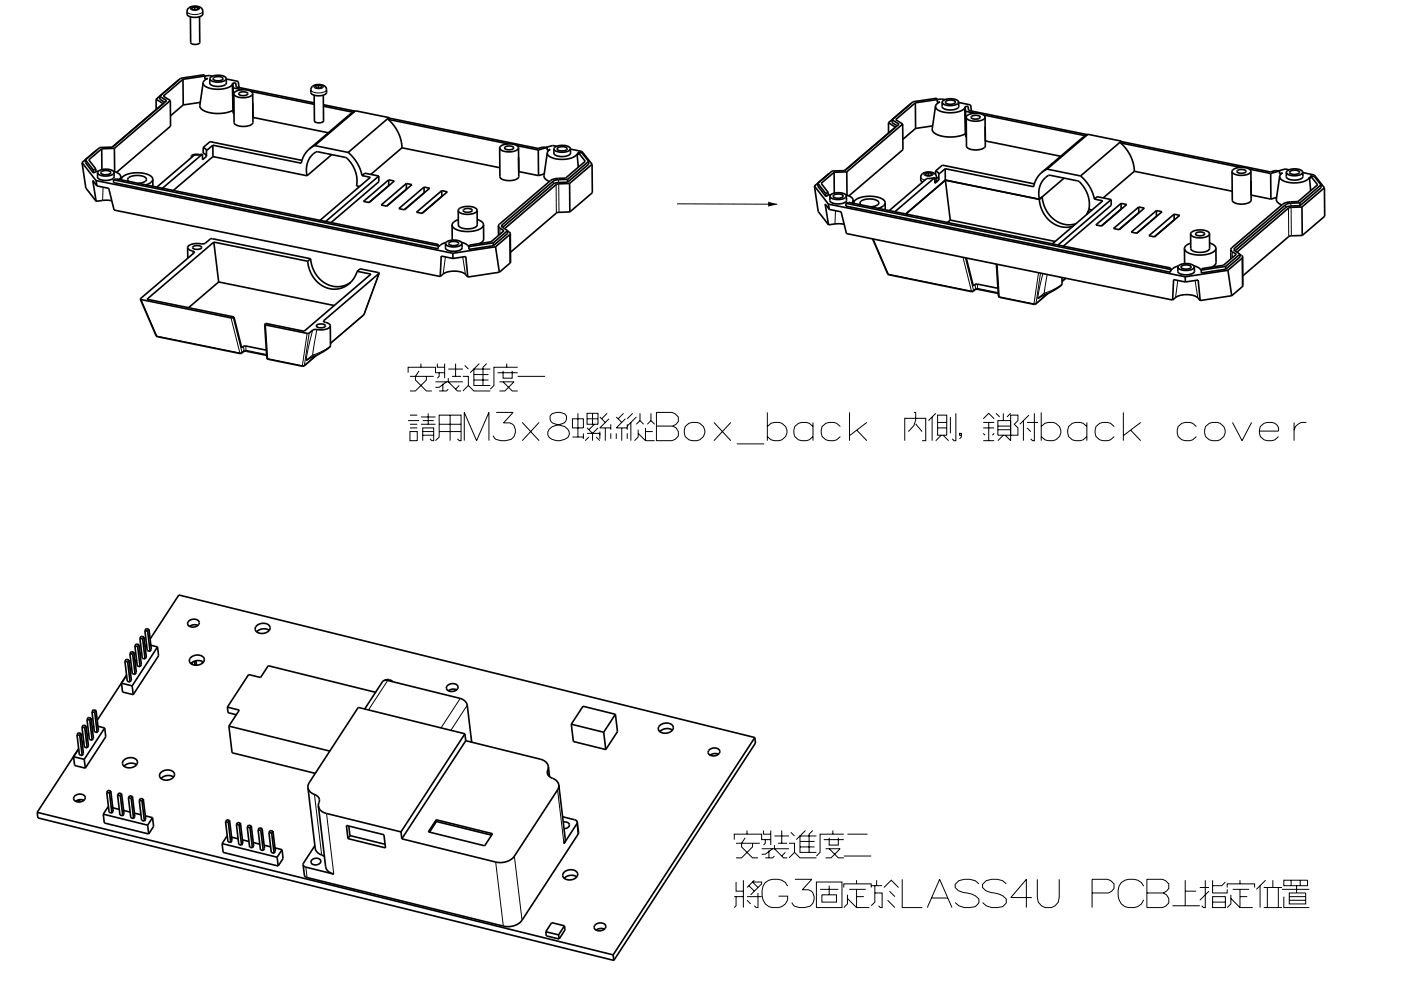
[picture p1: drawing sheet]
<svg xmlns="http://www.w3.org/2000/svg" width="297mm" height="210mm" viewBox="0 0 297 210" stroke-linecap="round" stroke-linejoin="round" font-family="sans-serif">
<g fill="none" stroke="#000" stroke-width=".21">
<path d="M40.4 1.6a1.54 1.54 0 0 1 1.9 .2 1.31 1.31 0 0 1-2-.1zM43 2.4a2.24 2.24 0 0 1-2.7 .5l-.5-.2-.1-.3M66.6 18.3a1.54 1.54 0 0 1 2 .1 1.31 1.31 0 0 1-2 0zM69.2 19a2.24 2.24 0 0 1-2.7 .6l-.4-.3-.2-.3M21.9 39.7l-.1 2.8M117.3 38.4v.6M117.9 39.2l.1 6M118.4 38.1v.6M118.5 39v6M195.2 37.6a.99 .99 0 0 0 .9 .6M195.9 36.8a1.56 1.56 0 0 1 2 .1 1.32 1.32 0 0 1-2 0zM198.5 37.5l-.3 .5"/>
<path d="M40.8 53.3l.2 .5M80.4 58l-3.2 8.7M94.4 54.5l-.4 3.6M98.1 54.5l.6 3.7M106 48.4v1.3M106.5 47.7v.5M107.1 48.4v.2M108.1 49.8v6M143.5 43.2l21.3 .1M177.1 44.7l-.1 2.8M185.1 50.7l3.3 7.5M188.2 58.1l.2 .1"/>
<path d="M188.4 58.2v.1M188.4 58.2l17.6 3.6M204.2 54.6l1.8 7.2M204.7 54.7l1.7 6.9M211.4 56.1l.5 6.9M220.2 57.9l-1 6.6M220.6 57.9l-.9 6.5M221.1 58l-1.1 5.3M222 58.2l-.6 4M225.9 59l-.7 .7M234.7 46.9v.1M249.7 59.5l-.5 3.6"/>
<path d="M253.4 59.5l.6 3.7M261.3 53.4v1.3M261.8 52.7v.5M262.4 53.4v.2M263.3 54.8l.1 6M272.6 43.4v.6M273.2 44.2v6M273.7 43.1v.6M273.7 44l.1 6M29.9 63.6l3.4 7.7M33.1 71.2l.2 .1M33.3 71.3v.1"/>
<path d="M33.3 71.3l17.6 3.6M49 67.4l1.9 7.5M49.4 67.4l1.9 7.3M50.9 74.9v.1M51.3 74.7l-.1 .2M51.3 74.7l-.4 .2M51.6 73.5l.1 .9M51.7 74.4l-.1 .2M51.7 74.4l-.4 .3M52.1 73.4l.1 .9M52.2 74.3l-.5 .1M52.2 74.3l.1 .2"/>
<path d="M52.2 74.3l4.3 .9M56.3 68.9l.5 7.2M56.6 75.9l.2 .2M56.8 76.1v.1M56.8 76.1l7.3 1.5M64.1 77.6l.1 .1M64.5 77.5l-.4 .1M64.5 77.5v.1M64.9 76.4h.2M64.9 76.4l.2-.1v.1M65.1 70.7l-1 6.9M65.4 76.2l-.3 .2"/>
<path d="M65.6 70.7l-1.1 6.8M66.3 75.3l-1.4 1.1M66.3 75.3l.4 .3M66.3 70l-1.4 6.4M67 75.4l-2.5 2.1M67.2 69.9l-.9 5.4M68.7 68l-.1 .2M70.1 73.3v.1a7.3 7.3 0 0 1-3.8 1.9M77.2 66.7l-.1 .1M77.2 66.7l-7.1 6.1M77.2 66.7h.1M86.5 79.1v-1.2h5.8v1.2h2"/>
<path d="M86.9 79.9h5.1M88.9 78.7l-.8 1.2v.7l2.3 2.3h1.2M89.2 77.1v.8M90.4 79.9v.7l-2.3 2.3h-1.2M92.7 77.1v.8h1.6M93.1 79.1v.8l-.4 .3M94.3 77.1v3.1M95 78.3h3.1M95.8 79.9h2M96.6 77.1v2.8M98.1 79.9h1.2v1.9l1.2 1.1h3.4M98.5 77.5l.8 .8"/>
<path d="M100.5 79.5h3.1M101.6 77.1l-1.9 2M103.2 77.1l-.8 .8v3.9M103.9 78.3h-3.4v3.5h3.4M105.5 79.1h4.3M106.7 78.7v1.5h1.9v-1.5M107.4 77.1v.8M109.8 77.9h-5.1v3.9l-.8 .8M109.8 79.9h5.8M206 61.8v.1M206.4 61.6l-.1 .2M206.4 61.6l-.4 .2"/>
<path d="M206.7 60.3l.1 .9M206.8 61.2v.3M206.8 61.2l-.4 .4M207.2 60.3l.1 .9M207.3 61.2h-.5M207.3 61.2l.1 .2M207.3 61.2l4.3 .9M211.7 62.8l.2 .2M211.9 63v.1M211.9 63l7.3 1.5M219.2 64.5l.1 .1M219.7 64.4l-.5 .1"/>
<path d="M219.7 64.4l-.1 .1M220 63.3h.2M220 63.3l.3-.1-.1 .1M220.5 63l-.3 .3M221.4 62.2l-1.4 1.1M221.4 62.2l.4 .2M222.1 62.3l-2.4 2.1M225.2 60.2a7.3 7.3 0 0 1-3.8 2M86.5 89.2h2.4M86.9 91.6h1.6v1.9h-1.6zM86.9 90.8h1.6M86.9 90h1.6"/>
<path d="M86.9 88.1h1.6M89.2 90h3.1M89.2 88.5h3.1M89.6 89.2h2.4M89.6 91.6h2.4M89.6 92.3h2.4M90.8 87.7v2.3M91.2 93.1l.4 .4h.4v-2.7h-2.4v2.7M92.3 81h5.8M93.1 90h4.7M93.1 91.6h4.7M93.9 81.4v1.5"/>
<path d="M94.7 81l-1.6 1.2h-.8M95 82.6l-.3 .3h-1.6M95 80.2v.8l2 1.9h.8M95.4 88.1v5.4M97 93.1l.4 .4h.4v-5.4h-4.7v4.6l-.8 .8M97.4 81.8l-.8 .8M98.4 93.5v-6l2.6 6 2.7-6v6M99.3 81.8l-1.2 1.1M100.5 80.6h3.1M105.2 87.5h3.6l-2 2.2h1.3a1.98 1.98 0 0 1 .3 3.5 3.5 3.5 0 0 1-3.6-.3l-.3-.5M105.9 81h3.1l-2 1.9h-1.1M106.7 81l1.9 1.9h1.2"/>
<path d="M110.7 89.6l3.6 3.9M114.3 89.6l-3.6 3.9M117 87.8a1.23 1.23 0 0 0-.4 1.2 1.23 1.23 0 0 0 1 .9l2.1 .6 .7 .6 .3 .6v.5l-.3 .6a3.2 3.2 0 0 1-4 0l-.3-.6v-.5l.3-.6 .7-.6 2-.6a1.22 1.22 0 0 0 1-.9 1.22 1.22 0 0 0-.4-1.2l-.9-.3h-.8zM121.4 88.9h2.3v1.9h-2.3zM121.4 92.7h2.3M122.5 87.7v5M123.7 91.9v1.2M124.5 90.8l1.1 1.1v1.6M124.5 87.7h2.3v2.3h-2.3zM124.5 91.9h2.7M124.5 88.9h2.3M124.9 92.7l-.8 .8"/>
<path d="M125.6 87.7v2.3M126 90l-1.1 1.2M126.4 92.7l.8 .8M126.8 90.8l-1.2 1.1M127.2 91.6v1.5M127.2 88.5l1.1 1.1M128.3 90.8v2.7M128.7 87.7l-1.1 1.2M129.1 88.9l-1.9 1.9h2.3M129.5 90v1.2M129.5 91.9v1.2M130.7 88.5l1.1 1.1"/>
<path d="M130.7 91.9v1.2M131.8 90.8v2.7M132.2 87.7l-1.2 1.2M132.6 88.9l-1.9 1.9h2.3M133 90v1.2M133 91.9v1.2M133.8 89.6v3.9M134.1 87.7l-1.1 1.2M134.9 88.5l-1.9 1.9M135.3 91.2v1.5l-.8 .8M135.7 87.7v1.5l.8 .8M135.7 89.2l-.8 .8"/>
<path d="M136.9 90.8v2.7l-1.6-1.6M136.9 91.6h1.5M136.9 93.5h1.9M138 87.7v1.5l.8 .8M138 89.2l-.8 .8M139.2 87.5h3.3l.6 .3 .7 .7v.9l-.5 .6-.6 .4 .6 .4 .5 .8v.9l-.7 .7-.6 .3h-3.3zM139.2 90.4h3.5M145.3 90.5a2.35 2.35 0 0 1 2.3-.9 2.35 2.35 0 0 1 1.8 1.7 2.27 2.27 0 0 1-1.5 2.2 2.27 2.27 0 0 1-2.6-.9l-.2-.7zM151.4 89.6l3.6 3.9M155 89.6l-3.6 3.9M156.2 94.2h5.8M162.7 90.5a2.35 2.35 0 0 1 2.3-.9 2.35 2.35 0 0 1 1.9 1.7 2.27 2.27 0 0 1-1.6 2.2 2.27 2.27 0 0 1-2.6-.9"/>
<path d="M162.7 87.5v6M172.4 90.5a2.46 2.46 0 0 0-3.9 0 2.19 2.19 0 0 0 .8 2.8 2.51 2.51 0 0 0 3.1-.7M172.4 89.6v3.9M178.2 90.5a2.46 2.46 0 0 0-3.9 0 2.18 2.18 0 0 0 .8 2.8 2.51 2.51 0 0 0 3.1-.7M180.1 87.5v6M181.7 91.3l2.1 2.2M183.8 89.6l-3.7 2.8M191.8 93.5v-4.7h4.5v4.7h-.8M193.8 87.5h.3v1.6l-.3 1.2-1.2 1.3M194.1 89.9l1.4 1.7M197.6 88.5v5M198.4 87.7l-1.5 1.5"/>
<path d="M198.8 88.1h1.9v4.2h-1.9zM198.8 90.8h1.9M198.8 89.6h1.9M199.6 92.3l-1.2 1.2M200 92.3l1.1 1.2M201.5 88.5v3.4M202.7 87.7v5.8h-.4l-.4-.4M203.8 92.3h-.4v-.4h.4v.8l-.4 .4M208.5 88.9l1.1-1.2 1.2 1.2M208.5 90.8h2.3M208.5 93.5h2.3M208.5 89.6h2.3"/>
<path d="M208.5 91.9l.4 .4M209.6 89.6v3.9M210.8 91.9l-.4 .4M211.2 87.7l.7 .8M211.6 89.2h2.7v3.1h-2.7zM211.6 90.4h2.7M211.6 91.2h2.7M212.7 92.3l-1.1 1.2M212.7 87.7v1.5M213.1 92.3l1.2 1.2v-5.4h1.5v1.1l-.8 .8 .8 .8v1.5h-1.5M214.3 87.7l-.8 .8M217 89.2v4.3"/>
<path d="M217.8 89.6h2.3M217.8 90.8l.7 .8M218.1 88.1l-1.9 1.9M219.3 87.7v5.8h-.4l-.4-.4M220.8 90.5a2.35 2.35 0 0 1 2.3-.9 2.35 2.35 0 0 1 1.8 1.7 2.27 2.27 0 0 1-1.5 2.2 2.27 2.27 0 0 1-2.6-.9M220.8 87.5v6M230.4 90.5a2.46 2.46 0 0 0-3.8 0 2.18 2.18 0 0 0 .7 2.8 2.51 2.51 0 0 0 3.1-.7M230.4 89.6v3.9M236.2 90.5a2.46 2.46 0 0 0-3.8 0 2.18 2.18 0 0 0 .7 2.8 2.51 2.51 0 0 0 3.1-.7M238.2 87.5v6M239.7 91.3l2.2 2.2M241.9 89.6l-3.7 2.8"/>
<path d="M253.7 90.5a2.46 2.46 0 0 0-3.9 0 2.18 2.18 0 0 0 .8 2.8 2.51 2.51 0 0 0 3.1-.7M255.6 90.5a2.35 2.35 0 0 1 2.3-.9 2.35 2.35 0 0 1 1.9 1.7 2.27 2.27 0 0 1-1.6 2.2 2.27 2.27 0 0 1-2.6-.9l-.2-.7zM261.3 89.6l2 3.9 2.1-3.9M267 91.5h4.1a1.53 1.53 0 0 0-1.4-1.9 2.06 2.06 0 0 0-2.7 2.3 2.16 2.16 0 0 0 3.3 1.4l.8-.7M274.4 89.6v3.9M277 89.6a2.2 2.2 0 0 0-2.6 1.7M82.2 144.4l-4.1 6.2M97.6 148.2l-4.1 6.2M99.1 149.6l-3.5 5.4M66.7 168.6l1.5 12.8M69.2 172.6l1.6 12.8M116.1 163.4l.2 1.1"/>
<path d="M118.2 167.6l1.4 11.4M122.3 174.8l.3 2.2M155.7 178.1v-1.1h5.8v1.1h1.9M156.1 178.9h5M158 177.8l-.8 1.1v.8l2.3 2.3h1.2M158.4 176.2v.8M159.5 178.9v.8l-2.3 2.3h-1.1M161.9 176.2v.8h1.5M162.3 178.1v.8l-.4 .4M163.4 176.2v3.1M164.2 179.3v.8l1.9 1.9h.8M164.2 177.4h3.1"/>
<path d="M165 178.9h1.9M165.7 176.2v2.7M167.3 178.9h1.2v1.9l1.1 1.2h3.5M167.7 176.6l.8 .8M169.6 179.7h3.1M169.6 178.5h3.1M170.8 176.2l-2 1.9M172.3 176.2l-.8 .8v3.8M173.1 177.4h-3.5v3.4h3.5M174.6 178.1h4.3M175.8 177.8v1.5h1.9v-1.5M176.6 176.2v.8"/>
<path d="M178.9 177h-5v3.8l-.8 .8M179.7 177h4.2M64.8 184l.3 2.2M105.1 182.9l1.6 13.6M109.1 181.6l1.6 13.6M155.7 190.2h1.9M156.1 190.2v2l-.4 .4M156.1 187.1v2h1.5M157.6 186.7v5.9M158.4 190.2h3.1M158.4 191l.8 .8M158.8 187.9l1.1 1.2"/>
<path d="M159.9 186.7l-1.5 1.6M160.7 189.5v3.1h-.4l-.4-.4M160.7 188.3l-1.2-1.2h2v.4l-2.3 2.3M161.5 180.1h5.8M163 180.5v1.5M163.8 180.1l-1.5 1.1h-.8M164.2 181.6l-.4 .4h-1.5M166.5 180.8l-.8 .8M167 188a2.94 2.94 0 0 0-4-1.3 2.83 2.83 0 0 0-1.4 3.3 2.83 2.83 0 0 0 2.3 2.6 2.83 2.83 0 0 0 3.1-1.7v-.8h-1.9M168.5 180.8l-1.2 1.2M168.5 186.6h3.6l-2 2.2h1.3a1.98 1.98 0 0 1 .3 3.5 3.5 3.5 0 0 1-3.5-.3l-.3-.5M173.1 187.1h5.4v5.5h-5.4z"/>
<path d="M173.9 188.7h3.8M174.3 189.8h3.1v1.6h-3.1zM175 180.1h3.1l-1.9 1.9h-1.2M175.8 180.1l1.9 1.9h1.2M175.8 187.9v1.9M178.9 188.3v-.8h5.8v.8M178.9 181.6h5.8M179.7 189.8v2l-.8 .8M179.7 190.6l1.9 2h2.7M180.1 188.7h3.4M181.6 190.2h1.6M181.6 186.7v.8"/>
<path d="M181.6 188.7v3.9M184.7 187.9h2.3M185.5 187.9v3.5l-.8 .8M185.5 189.5h1.5v3.1h-.4l-.3-.4M185.9 186.7v1.2M187.4 188.3l1.6-1.6 1.5 1.6M188.2 191l1.5 1.6M188.6 189.1l1.1 1.1M191.3 186.6v6h4.2M196.6 192.6l2.6-6 2.6 6M197.5 190.5h3.5M207.5 187.5l-.7-.7-1.2-.2h-1.2l-1.1 .2-.8 .8v.7l.7 .7 1.1 .4a4.6 4.6 0 0 1 3.2 1.3v.9l-.7 .8a3.9 3.9 0 0 1-4.3-.9"/>
<path d="M213.4 187.5l-.8-.7-1.2-.2h-1.1l-1.2 .2-.8 .8v.7l.7 .7 1.1 .4a4.6 4.6 0 0 1 3.3 1.3v.9l-.8 .8a3.9 3.9 0 0 1-4.3-.9M218.8 190.4h-4.5l3.3-3.8v6M219.9 186.6v3.7l.2 1.1a2.36 2.36 0 0 0 2.7 1.2 2.36 2.36 0 0 0 1.8-2.3v-3.7M231.5 189.5h3.5l.7-.4 .5-.6v-1l-.7-.7-.7-.2h-3.3v6M242.5 188a2.94 2.94 0 0 0-4-1.3 2.83 2.83 0 0 0-1.4 3.3 2.83 2.83 0 0 0 2.3 2.6 2.83 2.83 0 0 0 3.1-1.7M243.2 186.6h3.3l.6 .2 .7 .7v1l-.5 .6-.7 .4 .7 .3 .5 .8v1l-.7 .7-.6 .3h-3.3zM243.2 189.5h3.4M248.6 192.2h5.8M251.3 189.1h2.3M251.3 186.7v5.5M254.4 188.3h1.9M255.5 186.7v5.9h-.3l-.4-.4"/>
<path d="M256.3 189.1l-1.9 1.9M257.1 186.7v2.8h3.1v-.8M257.1 190.2h2.7v2.4h-2.7zM257.1 191.4h2.7M259.8 187.1l-.8 .8h-1.9M260.2 188.3v-.8h5.8v.8M261 189.8v2l-.8 .8M261 190.6l1.9 2h2.7M261.4 188.7h3.4M262.9 190.2h1.5M262.9 186.7v.8M262.9 188.7v3.9"/>
<path d="M267.2 187.9v4.7M267.9 192.6h3.9M267.9 188.3h3.9M268.3 186.7l-1.9 2M268.7 188.3v4.3M269.9 186.7v1.6M271 188.3v4.3M271.8 188.7h5.8M272.2 190.2v2.4h5.4M272.2 186.7h5v1.2h-5zM273.4 189.5h3.4v2.3h-3.4zM273.4 190.2h3.4"/>
<path d="M273.4 191h3.4M273.7 186.7v1.2M274.9 187.9v1.6M275.7 186.7v1.2"/>
</g>
<path d="M162.9 42.8l1.9 .5-1.9 .5z" fill="#000"/>
<g fill="none" stroke="#000" stroke-width=".35">
<path d="M37.9 17l-4.8 4.1M38.8 16.8v5.5M38.8 16.8l-4.2 3.6 1.5 .9M40 1.7a2.16 2.16 0 0 1 2.9 .4l.1 .9a2.23 2.23 0 0 1-2.7 .5l-.5-.2-.1-.3a1.25 1.25 0 0 1 .3-1.3zM41.3 1.4l-.7 .2 .1 .4 .7 .1 .6-.2v-.3M41.3 1.4l.7 .2M41.3 1.4v.7M42 1.6v.3M42.3 3.5l.1 5.5a1.33 1.33 0 0 1-2 0v-5.4M43.1 17.5a1.88 1.88 0 0 0 2 1.4 5.1 5.1 0 0 0 4.2-.9M43.1 17.5l.2-.4 .7-.4h-.6l-.1-.8-5 .7-4.4 3.8M43.1 17.5l-.7 4.9 .2 .6a6.8 6.8 0 0 0 6.8 .4"/>
<path d="M45.1 16.2l-.8-.2-5.5 .8M45.3 16.5a1.62 1.62 0 0 1 2 .2 1.48 1.48 0 0 1-2.1 0zM48 16.7v.9a2.62 2.62 0 0 1-3.3 .4l-.2-.3v-1M48 16.7a2.31 2.31 0 0 0-2.8-.6l-.5 .2-.2 .4M48 16.7a1.52 1.52 0 0 1-1.8 .7h-.5a1.27 1.27 0 0 1-1.2-.7M48 16.8l2.5 .5 .2 1.3M49.3 18l.1 5.4M49.3 17.6v.7v-.3M49.3 17.6h.7l.1 .8 16.5 3.4M49.3 17.6l.1 1M49.4 18.6l.1 5.5M49.4 18.6l2 .4"/>
<path d="M50.7 19.7a1.39 1.39 0 0 1 1.8 .2 1.37 1.37 0 0 1-1.9 0zM53.3 19.4l13.3 2.7M53.6 19.9v6.1a2.29 2.29 0 0 1-2.6 .8h-.2a1.25 1.25 0 0 1-1.2-.8v-6.1M53.6 19.9a2.24 2.24 0 0 0-2.6-.8l-.5 .1a1.06 1.06 0 0 0-.9 .7M53.6 19.9a2.29 2.29 0 0 1-2.7 .8h-.2a1.25 1.25 0 0 1-1.1-.8M66.2 18.3a2.16 2.16 0 0 1 3 .4v.9a2.23 2.23 0 0 1-2.7 .6l-.4-.3-.2-.3a1.25 1.25 0 0 1 .3-1.3zM67.5 18.1l-.6 .2v.3l.7 .1 .7-.2-.1-.3M67.5 18.1l.7 .1M67.5 18.1v.6M68.2 18.2v.4M17.4 34.5l3 3.8M17.4 34.5l.8 5.4 2.2 2.8"/>
<path d="M18.1 33.9v.6l1.7 2.2M18.1 33.9l1.7 2.2M19.8 36.1v.6M20.3 35.8v.7l-.5 .2M20.3 35.8l-.5 .3M20.4 38.3l75.6 15.4M20.4 38.3l.2 1.1M20.5 31.8l-3.1 2.7M20.6 39.4l-.9-1.1 .7 4.4M20.6 39.4l2.5 .6 1.1 4.6 69.1 14.1M20.8 36.3l-.5 .1M21.5 36.4a1.62 1.62 0 0 1 2 .2 1.48 1.48 0 0 1-2.1 0z"/>
<path d="M21.6 31.6l-2.8 2.3 1.5 1.9M21.6 31.6v4.4M23.8 31.2l-2.7 .1-3 2.6M24.1 36.4l1 .4 .5 .6M24.1 38.1l68.8 14.1v-.3M24.1 38.1l.6-.1 68.2 13.9M24.1 38.1v.6l68.8 14.1v-.9M24.2 36.6v.9a2.09 2.09 0 0 1-2.5 .7 1.02 1.02 0 0 1-1-.7v-.9M24.2 36.6a2.3 2.3 0 0 0-2.8-.6l-.5 .3-.2 .3M24.2 36.6a1.5 1.5 0 0 1-1.8 .8l-.5-.1a1.27 1.27 0 0 1-1.2-.7M24.3 31.5v4.9M24.3 31.5l-2.7 .1"/>
<path d="M25.6 37.4l-.3 .7M25.6 37.4l.1 .8a1.83 1.83 0 0 1 1.9-1.4 5.1 5.1 0 0 1 4.7 .9l.1 .3M27.3 38.5a.46 .46 0 0 1 0-.8 3.1 3.1 0 0 1 3.8 .3 1.26 1.26 0 0 1-1.5 .9h-.3M32.4 38l-.4 .7-1.1 .5M32.4 38v1.5M33.1 21.1l1.5 .9M33.1 21.1v2.1M33.9 20.4l1.4 1-11.5 9.8M33.9 20.4v.6l1 .7M36.1 21.3l.1 5.5-11.5 9.8M36.1 21.3l-11.8 10.2M38.8 22.3l-2.7 2.3"/>
<path d="M42.3 32.8a1.48 1.48 0 0 0-1.8 .4l.1 .2M42.5 21.7l-3.7 .6M42.9 32.7l-1.7 .2-7.9 6.8M42.9 32.7l-8.5 7.2M43.1 31.3l.4 .2 .3 .5M43.1 31.3v1.2l.5 .3 .2 .3M43.1 31.3l1.4-1.2 19.5 3.9M43.8 32h.1M43.8 32v1.2l-.9 .7v-1.2M45.1 30.8l18.8 3.8a5.2 5.2 0 0 1 1.7-3M45.1 30.8v2.4M45.1 30.8l-1.3 1.2"/>
<path d="M45.1 33.2l20 4.1M45.1 33.2l-8.4 7.2M49.4 23.4l.1 .7M49.5 24.1h.1M53.6 21.9h.1M53.6 24.9h.1M53.6 24.9l16 3.3M65.1 37.3a4.5 4.5 0 0 1 2-5.1l6.1 1.2a6.3 6.3 0 0 1 2.4 6l.6 .2M66.7 30.9l-1.1 .7M66.7 30.9l7.1 1.4M68.5 20.2l.1 5.4a1.33 1.33 0 0 1-1.9 .1l-.1-5.5M68.6 22.2l6.6 1.4"/>
<path d="M68.6 22.5l6.3 1.3M70.3 32.8l-5.2 4.5M73.8 32.3a8.8 8.8 0 0 1 3 5M74.9 23.8l-1 .7-8.3 7.1M75.2 23.6l-.3 .2M75.4 23.5l7.1 1.5M75.4 23.5l-8.7 7.4M75.4 23.5l-.2 .1M76.8 37.3l.6-.6 2.9 .6M76.8 37.3l1.7 .3-10.7 9.2M80.3 37.3v1.3l-10.1 8.6M80.3 37.3l-11.3 9.7"/>
<path d="M82.3 25.3a8.5 8.5 0 0 1 2.9 6.1M82.3 25.3l25.5 5.2M82.4 38.2l1.2 .2-5.3 4.6M82.4 38.2l-5.3 4.5 1.2 .3M82.4 38.2v1.2M82.4 39.4l-4.2 3.6M82.4 39.4h.1M82.5 25l-8.7 7.3M82.5 25l.1 .1M82.6 25.1l31.5 6.4 1-.3 .9 .1M82.6 25.1l-.3 .2M85.2 31.4l20.8 4.2"/>
<path d="M85.2 31.4l-6.6 5.6M86.2 38.9v1.2M89.9 39.7v1.2M107.1 31.2a1.39 1.39 0 0 1 1.8 .2 1.38 1.38 0 0 1-1.9 0zM109.6 30.9l4.5 .9M109.9 31.4a2.28 2.28 0 0 1-2.6 .8l-.2-.1a1.25 1.25 0 0 1-1.2-.7M109.9 31.4a2.24 2.24 0 0 0-2.6-.8l-1 .3-.4 .5M109.9 31.4l.1 6.1a2.28 2.28 0 0 1-2.6 .8l-.3-.1a1.24 1.24 0 0 1-1.1-.7l-.1-6.1M110 33.4v3M110 33.4h.1M110 36.4l4.2 .9M110 36.4h.1"/>
<path d="M114.1 31.8l.1 5.5M115.4 36.9l-1.2 .4M116 31.3v.6l.7-.2-.7 .7M116 31.3l-1.9 .5M116 32.4a1.89 1.89 0 0 0 2.1 1.3 4.6 4.6 0 0 0 4.2-1v-.1M116 32.4l-.7 5 .4 .7 .8 .4M118 31l-.8-.1-1.4 .4M118.2 31.4a1.59 1.59 0 0 1 2.1 .2 1.43 1.43 0 0 1-2.2-.1zM120.3 38.1h-2l-1 .3-10.8 9.3-.2 .3 .3 .3M120.3 38.1v.6M120.3 38.7h-2l-1 .3-10.8 9.2M120.8 38.9l-2.3 .1-.6 .2-10.9 9.3"/>
<path d="M120.8 38.9v6.1M120.9 31.5l.1 .9a1.99 1.99 0 0 1-2.3 .8 1.27 1.27 0 0 1-1.3-.7l.1-.9M120.9 31.5a1.52 1.52 0 0 1-1.7 .8h-.5a1.25 1.25 0 0 1-1.2-.7M120.9 31.5a2.3 2.3 0 0 0-2.7-.5l-.6 .3-.1 .3M120.9 31.6l2.5 .5 2.1 2.8M122.3 32.6l.3 2.9M122.6 32.3l1.5 1.9-4.2 3.6a5 5 0 0 0-3.2 .5l-10.8 9.3-.2 .4M122.6 32.3v.6l-.3-.3M122.6 32.3l.8 .2 1.4 1.7M124.8 34.2v.6l-4.5 3.9M124.8 34.2l-4.5 3.9M125.5 34.9l-4.7 4"/>
<path d="M125.5 34.9l.1 6-4.8 4.1M172.7 39.5l2.9 3.8M172.7 39.5l.8 5.4 2.2 2.8M173.4 38.9v.6l1.7 2.2M173.4 38.9l1.7 2.2M175.8 36.8l-3.1 2.7M176.8 36.6l-2.7 2.3 1.5 1.9M176.8 36.6l.1 4.4M179.5 36.5l.1 4.9M179.5 36.5l-2.7 .1M188.4 26l1.5 1M188.4 26v2.2"/>
<path d="M189.1 25.4l1.5 .9-11.5 9.9-2.7 .1-3 2.6M189.1 25.4v.6l1.1 .7M191.4 26.3v5.5l-11.4 9.8M191.4 26.3l-11.9 10.2M193.1 22l-4.7 4M193.2 22h-.1M194.1 21.8v5.4M194.1 21.8l-4.2 3.6 1.5 .9M194.1 27.2l-2.7 2.4M196.8 36.6l-.6 .2v.3l.7 .2 .7-.2-.1-.3M196.8 36.6l.7 .2M196.8 36.6v.7"/>
<path d="M197.5 36.8v.3M197.7 26.7l-3.6 .5M198.2 37.7l-1.7 .2-8 6.8M198.2 37.7l-8.5 7.2M198.2 38.6l.3-.2a1.32 1.32 0 0 0-1.4-1.9 1.46 1.46 0 0 0-1.5 .3 1.46 1.46 0 0 0-.4 1.5l.4 .3M198.3 22.5a1.89 1.89 0 0 0 2.1 1.3 5 5 0 0 0 4.1-.9M198.3 22.5l.3-.4 .7-.5-.6 .1-.1-.9-5 .8-4.5 3.8M198.3 22.5l-.7 4.8 .3 .7a6.8 6.8 0 0 0 6.8 .4M198.4 36.3l.4 .2 .2 .4M198.4 36.3l1.4-1.3 19.5 4M198.4 36.3v.7M198.5 37.6l.6 .5"/>
<path d="M199 37l.1 1.2-.9 .7v-1.2M199 36.9v.1M200.3 21.1l-.7-.1-5.5 .8M200.4 35.8l18.8 3.8a5.2 5.2 0 0 1 1.6-3M200.4 35.8v2.4M200.4 35.8l-1.4 1.2M200.4 38.2l20 4.1M200.4 38.2l-8.4 7.2 8.4-7.2 1.1 8.5M200.6 21.5a1.53 1.53 0 0 1 2 .2 1.54 1.54 0 0 1-2.2 0zM203.2 21.7l.1 .9a2.46 2.46 0 0 1-3 .5l-.5-.4v-1M203.2 21.7a2.3 2.3 0 0 0-2.7-.6l-.5 .2-.2 .4M203.2 21.7a1.52 1.52 0 0 1-1.7 .7h-.5a1.26 1.26 0 0 1-1.2-.7"/>
<path d="M203.2 21.7l2.6 .6 .2 1.3M204.5 22.9l.2 5.5M204.6 22.6v.6l-.1-.3M204.6 22.6l.1 1M204.6 22.6h.6l.2 .8 25.1 5.2M204.7 28.4l.1 .7M204.7 23.6l.1 5.5M204.7 23.6l2 .4M204.8 29.1h.1M206 24.7a1.39 1.39 0 0 1 1.8 .2 1.37 1.37 0 0 1-1.9 0zM208.5 24.4l21.7 4.4M208.9 24.9v6.1a2.28 2.28 0 0 1-2.6 .8l-.2-.1a1.24 1.24 0 0 1-1.2-.7v-6.1"/>
<path d="M208.9 24.9a2.24 2.24 0 0 0-2.6-.8l-.5 .1a1.06 1.06 0 0 0-.9 .7M208.9 24.9a2.28 2.28 0 0 1-2.7 .8l-.2-.1a1.24 1.24 0 0 1-1.1-.7M208.9 26.9h.1M208.9 29.9h.1M208.9 29.9l16 3.3M222 35.9l-1.2 .7M222 35.9l7.1 1.4M225.6 37.8l-5.2 4.5M229.1 37.3a8.7 8.7 0 0 1 2.9 4.9M230.2 28.8l-1 .7-8.4 7.1M230.5 28.6l-.3 .2M230.6 28.5l7.1 1.4"/>
<path d="M230.6 28.5l-8.6 7.4M230.6 28.5l-.1 .1M237.6 30.3a8.5 8.5 0 0 1 2.9 6M237.6 30.3l25.5 5.2M237.7 29.9l-8.6 7.4M237.7 29.9l.2 .2M237.9 30.1l31.5 6.4 1-.3 .9 .1M237.9 30.1l-.3 .2M240.5 36.3l20.8 4.3M240.5 36.3l-6.6 5.7M262.4 36.2a1.39 1.39 0 0 1 1.8 .2 1.37 1.37 0 0 1-2 0zM264.9 35.9l4.5 .9"/>
<path d="M265.2 36.3a2.29 2.29 0 0 1-2.6 .9l-.2-.1a1.25 1.25 0 0 1-1.2-.7M265.2 36.3a2.24 2.24 0 0 0-2.6-.7l-1 .3-.4 .5M265.2 36.3l.1 6.1a2.29 2.29 0 0 1-2.7 .9l-.2-.1a1.25 1.25 0 0 1-1.1-.7l-.1-6.1M265.2 38.4h.1M269.4 36.8l.1 5.4M271.3 36.3v.6l.6-.2-.6 .7M271.3 36.3l-1.9 .5M271.3 37.4a1.88 1.88 0 0 0 2 1.3 4.7 4.7 0 0 0 4.3-1v-.1M271.3 37.4l-.7 4.9 .3 .6 .9 .6M273.3 36l-.8-.1-1.4 .4M273.5 36.4a1.6 1.6 0 0 1 2 .2 1.43 1.43 0 0 1-2.1-.1zM276.2 36.5v.9a2.31 2.31 0 0 1-2.7 .7l-.7-.4-.1-1.1"/>
<path d="M276.2 36.5a1.52 1.52 0 0 1-1.7 .8h-.5a1.27 1.27 0 0 1-1.3-.7M276.2 36.5a2.31 2.31 0 0 0-2.7-.5l-.5 .2-.3 .4M276.2 36.6l2.4 .5 2.2 2.7M277.6 37.6l.3 2.9M277.8 37.3l1.6 1.9-4.2 3.6a5.1 5.1 0 0 0-3.2 .5l-10.8 9.3-.3 .3M277.8 37.3v.6l-.2-.3M277.8 37.3l.9 .2 1.4 1.7M280.1 39.2v.6l-4.5 3.8M280.1 39.2l-4.5 3.8M280.8 39.8l-4.8 4.1M280.8 39.8l.1 6.1-4.8 4.1M23.7 42.6l-1.4-.1-1.9 .2"/>
<path d="M39.8 52.5a2.27 2.27 0 0 1 2.6-.8h1l1.2-1 .4-.1 20.9 4.3M39.8 52.5a1.61 1.61 0 0 0 1.4 .9v.2l-11.5 9.9M39.8 52.5v2.3M40.9 52.3a1.39 1.39 0 0 1 1.9 .2 1.37 1.37 0 0 1-2 0zM45.3 51.4l19.9 4M45.3 51.4l1.1 8.4M45.3 51.4l-14.1 12.1 18.4 3.7M46.4 59.8l24.5 5M46.4 59.8l-6.4 5.5M65.2 55.4a5.9 5.9 0 0 0 7.2 5.7 5.3 5.3 0 0 0 3.3-3.5M65.9 54.9a5.9 5.9 0 0 0 7.1 5.7l1.3-.7M65.9 54.9l-.7 .5"/>
<path d="M75.7 57.6l.6-.6 4.1 1M75.7 57.6l3 .6-14.2 12.1-8.2-1.7-.2 .2M80.4 58l-11.7 10v.3l.4 .1a1.02 1.02 0 0 1 .9 .7M80.4 58l-3.3 8.8-7 6.1M80.8 43.5l5.4-4.6 1.2 .3-5.4 4.5zM84.6 44.3l5.3-4.6 1.2 .2-5.3 4.6zM86.2 40.1h.1M86.2 40.1l-4.2 3.6M88.3 45l5.4-4.5 1.1 .2-5.3 4.6zM89.9 40.9h.1M89.9 40.9l-4.2 3.6M93.3 58.7a4.4 4.4 0 0 1 5.4-.5l.5 .6"/>
<path d="M93.7 40.5v1.2M93.7 41.7h.1M93.7 41.7l-4.2 3.6M94.6 51.4l-.9 .4-.8 .6M95.2 51.5a1.59 1.59 0 0 1 2.1 .2 1.48 1.48 0 0 1-2.2 0zM95.9 47.7v3.2M96 53.7v1.1M96 54.8l2.8-.4 .4 4.4M96 54.8l-2.5-.5-.2 4.4M97.2 46.6l-1 .5-.3 .6M97.8 51.4l1 .4 .6 .6M97.9 51.6l.1 .9a1.98 1.98 0 0 1-2.3 .8 1.25 1.25 0 0 1-1.3-.7l.1-.9"/>
<path d="M97.9 51.6a1.51 1.51 0 0 1-1.7 .8h-.5a1.28 1.28 0 0 1-1.2-.7M97.9 51.6a2.29 2.29 0 0 0-2.7-.5l-.5 .3-.2 .3M98.3 44.5a1.39 1.39 0 0 1 1.8 .2 1.37 1.37 0 0 1-1.9-.1zM99.5 52.1h-.3M101.2 44.6a1.91 1.91 0 0 1-2.2 .9l-.9-.1a1.02 1.02 0 0 1-.9-.7M101.2 44.6a2.23 2.23 0 0 0-2.6-.8l-1 .3-.4 .6M101.2 44.6v3.1a1.92 1.92 0 0 1-2.2 .9l-.9-.2a1.03 1.03 0 0 1-.9-.7v-3M101.2 46.6l1 .5 .3 .6M102.5 47.7v3.1l-.2 .4-.6 .5M102.5 47.7a2.5 2.5 0 0 1-2.5 1.4 4.3 4.3 0 0 1-4.1-1.1v-.3M104.6 51.5v.6M104.6 51.5l-5.2 .8"/>
<path d="M104.6 52.1l-5.2 .8v-.6M105.1 52.4l-9.1 1.3M105.1 52.4l.8 5.4M105.7 48l.1 .3 1.1 .7-2.8 2.3-4.6 .7-.1 .3M105.7 48v2M105.9 57.8l-6.7 1M106.6 48.3l1 .6M107.6 49l.6 .5M107.6 48.9v.6l-3 2.6M107.6 48.9l-3 2.6M108.2 49.5l-3.1 2.9M108.2 49.5v6.1l-2.3 2.2"/>
<path d="M120.8 45h-2.3l-.5 .2-9.8 8.3M175.1 41.1v.6M175.6 40.8v.6l-.5 .3M175.6 40.8l-.5 .3M175.6 43.3l75.7 15.4M175.6 43.3l.2 1.1M175.8 44.4l-.9-1.1 .8 4.4M175.8 44.4l2.5 .5 1.2 4.7 69.1 14.1M176.1 41.3l-.5 .1M176.8 41.4a1.62 1.62 0 0 1 2 .2 1.48 1.48 0 0 1-2.2 0zM179 47.6l-1.5-.1-1.8 .2M179.3 41.4l1.1 .4 .5 .6"/>
<path d="M179.3 43.1l.7-.2 68.2 13.9M179.3 43.1l.1 .6 68.8 14.1v-.6M179.3 43.1l68.9 14.1M179.4 41.6l.1 .9a2.62 2.62 0 0 1-3.3 .4l-.2-.3v-1M179.4 41.6a2.31 2.31 0 0 0-2.7-.6l-.5 .3-.2 .3M179.4 41.6a1.52 1.52 0 0 1-1.7 .7h-.5a1.26 1.26 0 0 1-1.2-.7M180.9 42.4l-.3 .7M180.9 42.4l.1 .8a1.83 1.83 0 0 1 1.9-1.4 5.1 5.1 0 0 1 4.7 .9l.1 .3M182.6 43.5a.45 .45 0 0 1-.1-.8 3.1 3.1 0 0 1 3.8 .3 1.26 1.26 0 0 1-1.4 .9h-.3M185 50.7l3.4 7.6 17.9 3.6a1.03 1.03 0 0 1 1.1-.5l4.2 .9M187.7 43l-.5 .7-1 .5M187.7 43v1.5"/>
<path d="M201.5 46.7l22.2 4.5M201.5 46.7l-.6 .5M204.9 54.7l1.5 6 .4-.4h.4l4.4 .9M211.3 56l.5 7 7.5 1.6 .3-.1 2.6-2.2M220.4 42.3a4.5 4.5 0 0 1 2-5.1l6.1 1.2a6.3 6.3 0 0 1 2.4 6M225.2 58.9v1.3a6.4 6.4 0 0 1-3.7 2.3l-1.2 .7M226 59l-.8 .7M228.1 47.5a5.8 5.8 0 0 1-7.1-5.7l-.7 .5a5.9 5.9 0 0 0 7.2 5.7M230.8 44.4l-.4 1.1M230.8 44.4l.7 .2M230.9 44.4l.6 .1M230.9 44.4h-.1"/>
<path d="M232 42.2l.6-.5 3 .6M232 42.2l1.8 .4-10.7 9.1M232.3 47.7l5.4-4.6 1.2 .3-5.4 4.6zM234.8 46.9h-.1M235.6 42.3v1.2l-10.1 8.7M235.6 42.3l-11.3 9.7M236.1 48.5l5.3-4.6 1.2 .3-5.3 4.5zM237.7 43.1v1.3M237.7 44.4l-4.2 3.6M237.7 44.4h.1M239.8 49.2l5.4-4.5 1.2 .2-5.4 4.6zM241.4 43.9v1.2"/>
<path d="M241.4 45.1h.1M241.4 45.1l-4.2 3.6M243.6 50l5.3-4.6 1.2 .3-5.3 4.6zM245.2 44.7v1.2M245.2 45.9h.1M245.2 45.9l-4.2 3.6M248.2 56.8v.4M248.2 56.8v.3M248.9 45.4v1.2M248.9 46.6l.1 .1M248.9 46.6l-4.2 3.6M249.8 56.4l-.9 .4-.7 .6"/>
<path d="M250.5 56.5a1.59 1.59 0 0 1 2 .1 1.42 1.42 0 0 1-2.1 0zM251.1 52.7l.1 3.2M251.3 58.7v1.1M251.3 59.8l2.7-.4 .5 4.4M251.3 59.8l-2.5-.5-.2 4.4M252.5 51.6l-1 .5-.4 .6M253.1 56.4l1 .4 .6 .5M253.2 56.6l.1 .9a2 2 0 0 1-2.4 .8 1.26 1.26 0 0 1-1.2-.7v-.9M253.2 56.6a1.52 1.52 0 0 1-1.7 .8h-.5a1.27 1.27 0 0 1-1.3-.7M253.2 56.6a2.31 2.31 0 0 0-2.7-.5l-.6 .2-.2 .4M253.6 49.4a1.39 1.39 0 0 1 1.8 .2 1.38 1.38 0 0 1-1.9 0zM254.8 57.1h-.3"/>
<path d="M256.4 49.6a2.28 2.28 0 0 1-2.6 .8l-.4-.1a1.04 1.04 0 0 1-1-.7M256.4 49.6a2.24 2.24 0 0 0-2.6-.8l-1 .3-.4 .5M256.4 49.6l.1 3.1a2.28 2.28 0 0 1-2.7 .8l-.4-.1a1.04 1.04 0 0 1-.9-.7l-.1-3.1M256.5 51.6l1 .5 .3 .6M257.8 52.7v3.1l-.3 .5-.6 .4M257.8 52.7a2.52 2.52 0 0 1-2.6 1.4 4.3 4.3 0 0 1-4-1.2l-.1-.2M259.9 56.5v.6M259.9 56.5l-5.2 .8M259.9 57.1l-5.2 .8v-.6M260.3 57.3l-9 1.4M260.3 57.3l.8 5.4M260.9 52.9l.2 .4 1 .6-2.7 2.4-4.6 .7-.1 .3"/>
<path d="M260.9 52.9l.1 2M262.9 54l.6 .5M262.9 53.9v.6l-3 2.6M262.9 53.9l-3 2.6M263.5 54.5l-3.2 2.8M263.5 54.5v6.1l-2.4 2.1M265.3 41.4l4.2 .8M270.7 41.9l-1.2 .3M275.6 43l-2 .1-1 .3-10.8 9.3-.1 .4 1.2 .8M275.6 43v.6M275.6 43.6l-2 .1-1 .3-10.8 9.2M276 43.9l-2.3 .1-.5 .2-10.9 9.3"/>
<path d="M276 43.9l.1 6.1M276.1 50h-2.3l-.6 .2-9.7 8.3M29.7 63.5l19.3 3.9 .6-.2M29.7 63.5l3.6 7.9 17.9 3.6a1.05 1.05 0 0 1 1.1-.5l4.2 .9M49.6 67.2l1.6 6.6 .5-.4h.4l4.4 .9M56.1 68.8l9 1.9h.4l.8-.7 .4-.1a3.6 3.6 0 0 0 3.3-.7v-.1M56.1 68.8l.6 7.3 7.5 1.6 .3-.1 2.6-2.2M65.1 76.3h.1M67.1 69a1.47 1.47 0 0 1 1.9 .1 1.31 1.31 0 0 1-1.9 0zM70 69.1l.1 4.2a6.5 6.5 0 0 1-3.7 2.3l-1.3 .7M220.3 63.2h.1M248.6 63.7a4.4 4.4 0 0 1 5.4-.5l.5 .6"/>
<path d="M261.1 62.7l-6.6 1.1M27.5 138.7l.5 4.2 .6 .2M27.5 138.7l.6 .1M28.1 138.8l.5 4.3M28.4 138.4l.5 4.3-.3 .4M28.4 138.4l-.3 .4M28.4 138.4l-.6-.1-.3 .4M28.6 137l.5 4.3 .6 .1M28.6 137l.6 .2M29 140l-.4 .5M29.2 137.2l.5 4.2M29.5 136.8l.5 4.2-.3 .4"/>
<path d="M29.5 136.8l-.3 .4M29.5 136.8l-.6-.2-.3 .4M29.7 135.4l.5 4.3 .6 .1M29.7 135.4l.5 .2M29.7 138.8l.3-.4-.3 .5M30.2 135.6l.6 4.2M30.5 135.1l.5 4.3-.2 .4M30.5 135.1l-.3 .5M30.5 135.1l-.6-.1-.2 .4M30.7 133.8l.5 4.2 .6 .2M30.7 133.8l.6 .1M31.1 136.7l-.3 .5"/>
<path d="M31.1 136.8l-.3 .5M31.3 133.9l.5 4.3M31.6 133.5l.5 4.3-.3 .4M31.6 133.5l-.3 .4M31.6 133.5l-.6-.1-.3 .4M31.8 135.6l6.1-9.4 122.1 30.3M32 136.9l1.4 .4M33.4 137.3l.2 1.8-5.4 8.3M33.4 137.3l-5.4 8.2M40 131.8a1.35 1.35 0 0 1 2.3 .4 1.37 1.37 0 0 1-1.2 .9 1.37 1.37 0 0 1-1.3-.7zM40.4 139.5a1.77 1.77 0 0 1 2.9 .4 1.74 1.74 0 0 1-1.5 1.2 1.74 1.74 0 0 1-1.7-.9zM42 132.7a1.71 1.71 0 0 0-1.8 .2"/>
<path d="M54.3 132.8a1.77 1.77 0 0 1 3 .4 1.74 1.74 0 0 1-1.5 1.2 1.74 1.74 0 0 1-1.7-.9zM57.1 133.7a2.08 2.08 0 0 0-2.7 .4M16.3 155.9l.5 4.2 .6 .2M16.3 155.9l.6 .1M16.7 158.8l-8.8 13.5M16.9 156l.5 4.3M17.2 155.6l.5 4.3-.3 .4M17.2 155.6l-.3 .4M17.2 155.6l-.6-.1-.3 .4M17.4 154.3l.5 4.2 .6 .2M17.4 154.3l.6 .1M17.7 157.2l-.3 .5"/>
<path d="M17.7 157.3l-.3 .4M18 154.4l.5 4.3M18.2 154l.6 4.3-.3 .4M18.2 154l-.2 .4M18.2 154l-.5-.2-.3 .5M18.4 152.6l.6 4.3 .5 .1M18.4 152.6l.6 .2M18.8 155.6l-.3 .5M19 152.8l.5 4.2M19.3 152.4l.5 4.2-.3 .4M19.3 152.4l-.3 .4M19.3 152.4l-.6-.2-.3 .4"/>
<path d="M19.5 151l.5 4.3 .6 .1M19.5 151l.6 .2M19.9 154l-.3 .5M20.1 151.2l.5 4.2M20.4 150.7l.5 4.3-.3 .4M20.4 150.7l-.3 .5M20.4 150.7l-.6-.1-.3 .4M20.8 154.1l1.4 .3M22.2 154.4l.2 1.9-4.3 6.7M22.2 154.4l-4.3 6.7M25.8 145l1-1.7-6.2 9.5M25.8 145l.2 1.8 2.2 .6"/>
<path d="M25.8 145l2.2 .5M26.5 140.3l.5 4.3 .6 .1M26.5 140.3l.6 .1M27.1 140.4l.5 4.3M27.3 140l.6 4.3-.3 .4M27.3 140l-.2 .4M27.3 140l-.5-.1-.3 .4M27.9 141.6l-.3 .5M28 145.5l.2 1.9M29 140l-.3 .5M40.7 140.6v.4M41.2 140.3l.1 .8"/>
<path d="M41.5 140.2l.1 .9M42.9 140.3v.4M43.1 140.5a2.08 2.08 0 0 0-2.6 .3M48.2 150l2.5 .7-2.2 3.4M48.2 150l.1 1.2 1.8 .4M48.5 154.1l.7 5.6 17.6 4.4M48.5 154.1l21.4 5.3M77.3 150.4l3.8-5.7 .5-.4 .6 .1 15.4 3.8a2 2 0 0 1 1.5 1.4l.9 7.9M79.6 146.9l-22.7-5.7-1.7 2.5-2.5-.6-4.5 6.9M81.5 144.4l1-.2 .8 .4M94.8 145.5a1.27 1.27 0 0 1 1.3-.5 1.27 1.27 0 0 1 1 .9 1.41 1.41 0 0 1-2.5 .1zM96.8 146.4a1.71 1.71 0 0 0-1.7 .2"/>
<path d="M98.6 155.7l-22.6-5.6-10.4 16-.3 1M98.6 155.7l.1 1.5M98.6 155.7l-13.6 20.8M98.7 157.2l16 3.9 1.1 .6 .5 .9M98.7 157.2l-13.5 20.8M121.1 153.7l.5 3.6 6.8 1.7M121.1 153.7l6.9 1.7M128 155.4l.4 3.6M130.5 151.5l.4 3.7-2.5 3.8M130.5 151.5l-6.9-1.7-2.5 3.9M130.5 151.5l-2.5 3.9M139.8 154a1.77 1.77 0 0 1 3 .3 1.74 1.74 0 0 1-1.5 1.3 1.74 1.74 0 0 1-1.7-.9z"/>
<path d="M142.6 154.9a2.08 2.08 0 0 0-2.7 .3M150.2 159.3a1.43 1.43 0 0 1 2.4 .1 1.32 1.32 0 0 1-1.1 1 1.32 1.32 0 0 1-1.4-.7l.1-.4M160 156.5l-30 46.1M160 156.5l.2 1.2-30.1 46.1M7.9 172.3l122.1 30.3M7.9 172.3l.1 1.2 122.1 30.3M15.9 168.9a1.35 1.35 0 0 1 2.2 .4 1.38 1.38 0 0 1-1.2 .9 1.38 1.38 0 0 1-1.3-.7zM16.5 169.7l.1 .5M16.9 169.7v.5M17.8 169.8a1.71 1.71 0 0 0-1.8 .2M17.9 161.1l-2.3-.6 .2 1.9 2.3 .6M17.9 161.1l.2 1.9"/>
<path d="M21.9 172.7l.2 1.9 9.4 2.3M21.9 172.7l9.4 2.4M22.6 168.1l.5 4.3 .6 .1M22.6 168.1l.6 .1M23 171.2l-1.1 1.5M23.2 168.2l.5 4.3M23.5 167.8l.5 4.3-.3 .4M23.5 167.8l-.6-.1-.3 .4M23.5 167.8l-.3 .4M23.9 171.4l1.4 .3M24.9 168.7l.5 4.2 .6 .2M24.9 168.7l.6 .1"/>
<path d="M25.5 168.8l.5 4.3M25.8 168.4l.5 4.3-.3 .4M25.8 168.4l-.6-.1-.3 .4M25.8 168.4l-.3 .4M26.2 161.3a1.8 1.8 0 0 1 2.9 .3 1.72 1.72 0 0 1-1.4 1.3 1.72 1.72 0 0 1-1.7-.9zM26.2 172l1.4 .3M27.2 169.2l.5 4.3 .6 .1M27.2 169.2l.6 .2M27.8 169.4l.5 4.2M28.1 169l.5 4.2-.3 .4M28.1 169l-.6-.2-.3 .4M28.1 169l-.3 .4"/>
<path d="M28.5 172.5l1.4 .4M29 162.3a2.09 2.09 0 0 0-2.7 .3M29.5 169.8l.5 4.3 .6 .1M29.5 169.8l.6 .2M30.1 170l.5 4.2M30.4 169.5l.5 4.3-.3 .4M30.4 169.5l-.6-.1-.3 .4M30.4 169.5l-.3 .5M30.8 173.1l1.5 .4M31.3 175.1l.2 1.8M32.3 173.5l.3 1.8-1.1 1.6M32.3 173.5l-1 1.6"/>
<path d="M34.1 163.9a1.8 1.8 0 0 1 2.9 .3 1.72 1.72 0 0 1-1.5 1.3 1.72 1.72 0 0 1-1.7-.9zM36.8 164.9a2.1 2.1 0 0 0-2.6 .3M47.1 179l.2 1.8 11.7 2.9M47.1 179l11.7 2.9M47.8 174.3l.5 4.3 .6 .1M47.8 174.3l.6 .2M48.2 177.4l-1.1 1.6M48.4 174.5l.5 4.2M48.7 174.1l.5 4.2-.3 .4M48.7 174.1l-.6-.2-.3 .4M48.7 174.1l-.3 .4M49.1 177.6l1.4 .4"/>
<path d="M50.1 174.9l.5 4.3 .6 .1M50.1 174.9l.6 .2M50.7 175.1l.5 4.2M51 174.6l.5 4.3-.3 .4M51 174.6l-.6-.1-.3 .4M51 174.6l-.3 .5M51.4 178.2l1.4 .3M52.4 175.5l.5 4.2 .6 .2M52.4 175.5l.6 .1M53 175.6l.5 4.3M53.3 175.2l.5 4.3-.3 .4M53.3 175.2l-.6-.1-.3 .4"/>
<path d="M53.3 175.2l-.3 .4M53.7 178.8l1.4 .3M54.7 176l.5 4.3 .6 .2M54.7 176l.6 .2M55.3 176.2l.5 4.3M55.6 175.8l.5 4.2-.3 .5M55.6 175.8l-.6-.2-.3 .4M55.6 175.8l-.3 .4M56 179.3l1.4 .4M57 176.6l.5 4.3 .6 .1M57 176.6l.6 .2M57.6 176.8l.5 4.2"/>
<path d="M57.9 176.3l.5 4.3-.3 .4M57.9 176.3l-.6-.1-.3 .4M57.9 176.3l-.3 .5M58.3 179.9l1.5 .4M65.3 167.1l.3 .8 .6 .5a1.58 1.58 0 0 1 1.3 2.4v.2M65.3 167.1l1.5 12.8a2.8 2.8 0 0 0 2 1.8M66.8 179.4l-2.5 4.1M67.5 171l.5 .9 1.1 .6 15.9 4M67.5 171l1.6 13 .6 .9 1.1 .5-6-1.4-.4-.2-.1-.3M73.4 175.1l8 2 .3 2.8-7.9-2zM73.9 175.3l.3 2M74.2 177.3l-.4 .6"/>
<path d="M74.2 177.3l7.4 1.8M85 176.5l.2 1.5M92.5 173.9l11.9 3-1.6 2.5-12-2.9zM92.5 173.9v.4M92.5 174.3l-1.4 2.3M92.5 174.3l11.7 2.9M116.3 162.6v.3a1.49 1.49 0 0 0 1 2.3l.8 .6 .4 .8M116.3 162.6l.2 2.2M118.5 166.6l1.3 11.4-.2 1 2.8-4.6M118.5 166.6l-.3 1-9.1 14a3.8 3.8 0 0 1-4 1.3l-19.9-4.9M119.3 173.3l2.6 .6 .3 .2 .2 .3M119.4 174.4a.81 .81 0 0 1 .9 .1 .81 .81 0 0 1 .3 .9l-.5 .3-.5 .1"/>
<path d="M122.4 174.4l.3 2.3-.1 .3-11.9 18.2a3.8 3.8 0 0 1-4 1.3l-41.6-10.3-.4-.2-.2-.3-.2-2.2M152.3 160a1.71 1.71 0 0 0-1.7 .2M58.8 181.9l.2 1.8M59.8 180.3l.2 1.8-1 1.6M59.8 180.3l-1 1.6M66.1 182.5a1.05 1.05 0 0 1 1.1-.5 1.05 1.05 0 0 1 .8 .9 1.12 1.12 0 0 1-1.1 .6 1.12 1.12 0 0 1-1-.7zM115.7 197.7l.1 .9 2.7 .6M115.7 197.7l2.7 .6M118.4 198.3l.1 .9M119.5 185.1a1.81 1.81 0 0 1 3 .3 1.72 1.72 0 0 1-1.5 1.3 1.72 1.72 0 0 1-1.7-.9zM119.7 196.4l.1 .9-1.3 1.9M119.7 196.4l-2.7-.6-1.3 1.9"/>
<path d="M119.7 196.4l-1.3 1.9M122.3 186a2.08 2.08 0 0 0-2.7 .4M126.2 196.2a1.35 1.35 0 0 1 2.2 .4 1.37 1.37 0 0 1-1.1 .9 1.37 1.37 0 0 1-1.3-.7zM128.2 197.1a1.71 1.71 0 0 0-1.8 .2M130 202.6l.1 1.2"/>
</g>
</svg>
